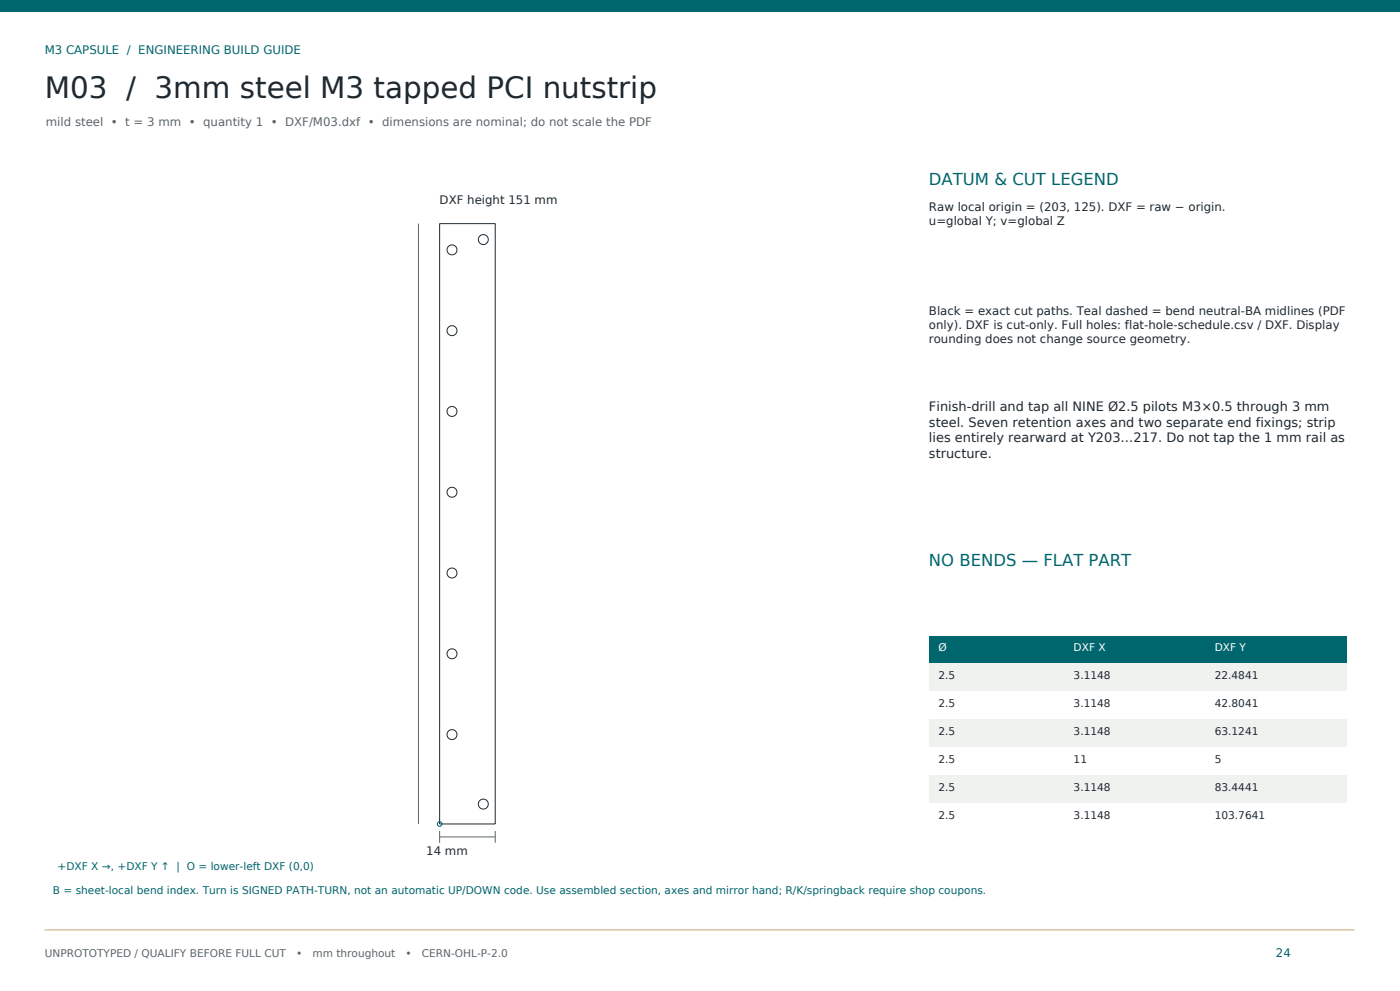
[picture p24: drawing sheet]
<svg xmlns="http://www.w3.org/2000/svg" width="420mm" height="297mm" viewBox="0 0 420 297" stroke-linecap="round" stroke-linejoin="round" font-family="sans-serif">
<defs><g id="words">
<text font-size="8.8" fill="#1f2930" x="13.4" y="29.3">M03 / 3mm steel M3 tapped PCI nutstrip</text>
<g font-size="4.9" fill="#00666e">
<text x="278.7" y="55.4">DATUM &amp; CUT LEGEND</text>
<text x="278.7" y="169.7">NO BENDS — FLAT PART</text>
</g>
<g font-size="3.9" fill="#1f2930">
<text x="278.7" y="123.2">Finish-drill and tap all NINE Ø2.5 pilots M3×0.5 through 3 mm</text>
<text x="278.7" y="127.9">steel. Seven retention axes and two separate end fixings; strip</text>
<text x="278.7" y="132.6">lies entirely rearward at Y203…217. Do not tap the 1 mm rail as</text>
<text x="278.7" y="137.2">structure.</text>
</g>
<g font-size="3.5" fill="#00666e">
<text x="13.4" y="16.2">M3 CAPSULE / ENGINEERING BUILD GUIDE</text>
<text x="382.8" y="286.8">24</text>
</g>
<text font-size="3.5" fill="#59666e" x="13.8" y="37.8">mild steel • t = 3 mm • quantity 1 • DXF/M03.dxf • dimensions are nominal; do not scale the PDF</text>
<g font-size="3.5" fill="#1f2930">
<text x="131.9" y="61">DXF height 151 mm</text>
<text x="278.7" y="63.2">Raw local origin = (203, 125). DXF = raw − origin.</text>
<text x="278.7" y="67.5">u=global Y; v=global Z</text>
<text x="278.7" y="94.3">Black = exact cut paths. Teal dashed = bend neutral-BA midlines (PDF</text>
<text x="278.7" y="98.5">only). DXF is cut-only. Full holes: flat-hole-schedule.csv / DXF. Display</text>
<text x="278.7" y="102.8">rounding does not change source geometry.</text>
<text x="127.9" y="256.1">14 mm</text>
</g>
<g font-size="3.2" fill="#fff">
<text x="281.5" y="195.2">Ø</text>
<text x="322.1" y="195.2">DXF X</text>
<text x="364.4" y="195.2">DXF Y</text>
</g>
<g font-size="3.2" fill="#1f2930">
<text x="281.5" y="203.6">2.5</text>
<text x="322.1" y="203.6">3.1148</text>
<text x="364.4" y="203.6">22.4841</text>
<text x="281.5" y="211.9">2.5</text>
<text x="322.1" y="211.9">3.1148</text>
<text x="364.4" y="211.9">42.8041</text>
<text x="281.5" y="220.3">2.5</text>
<text x="322.1" y="220.3">3.1148</text>
<text x="364.4" y="220.3">63.1241</text>
<text x="281.5" y="228.7">2.5</text>
<text x="322.1" y="228.7">11</text>
<text x="364.4" y="228.7">5</text>
<text x="281.5" y="237">2.5</text>
<text x="322.1" y="237">3.1148</text>
<text x="364.4" y="237">83.4441</text>
<text x="281.5" y="245.4">2.5</text>
<text x="322.1" y="245.4">3.1148</text>
<text x="364.4" y="245.4">103.7641</text>
</g>
<g font-size="3.2" fill="#00666e">
<text x="17.3" y="260.7">+DXF X →, +DXF Y ↑ | O = lower-left DXF (0,0)</text>
<text x="15.9" y="267.9">B = sheet-local bend index. Turn is SIGNED PATH-TURN, not an automatic UP/DOWN code. Use assembled section, axes and mirror hand; R/K/springback require shop coupons.</text>
</g>
<g font-size="3.2" fill="#59666e">
<text x="13.4" y="286.8">UNPROTOTYPED / QUALIFY BEFORE FULL CUT</text>
<text x="88.8" y="286.8">•</text>
<text x="93.7" y="286.8">mm throughout</text>
<text x="121.7" y="286.8">•</text>
<text x="126.5" y="286.8">CERN-OHL-P-2.0</text>
</g>
</g></defs>
<path d="M0 0h420v3.5h-420z" fill="#00666e"/>
<path d="M13.4 278.7h393" fill="none" stroke="#c7a673" stroke-width=".3"/>
<g fill="none" stroke="#1f2930" stroke-width=".3">
<path d="M131.9 67h16.7v179.9h-16.7z"/>
<circle cx="135.6" cy="74.9" r="1.49"/>
<circle cx="145" cy="71.8" r="1.49"/>
<circle cx="135.6" cy="99.1" r="1.49"/>
<circle cx="135.6" cy="123.3" r="1.49"/>
<circle cx="135.6" cy="147.5" r="1.49"/>
<circle cx="135.6" cy="171.7" r="1.49"/>
<circle cx="135.6" cy="195.9" r="1.49"/>
<circle cx="135.6" cy="220.2" r="1.49"/>
<circle cx="145" cy="241" r="1.49"/>
</g>
<path d="M125.5 67v179.9M131.9 250.8h16.7M131.9 249.1v3.5M148.6 249.1v3.5" fill="none" stroke="#59666e" stroke-width=".3"/>
<circle cx="131.9" cy="246.9" r=".71" fill="none" stroke="#00666e" stroke-width=".3"/>
<path d="M278.7 190.5h125.2v8.4h-125.2z" fill="#00666e"/>
<path d="M278.7 198.9h125.2v8.3h-125.2z" fill="#f0f2f0"/>
<path d="M278.7 207.2h125.2v8.4h-125.2z" fill="#fff"/>
<path d="M278.7 215.6h125.2v8.3h-125.2z" fill="#f0f2f0"/>
<path d="M278.7 223.9h125.2v8.4h-125.2z" fill="#fff"/>
<path d="M278.7 232.3h125.2v8.4h-125.2z" fill="#f0f2f0"/>
<path d="M278.7 240.7h125.2v8.3h-125.2z" fill="#fff"/>
<use href="#words"/>
</svg>
